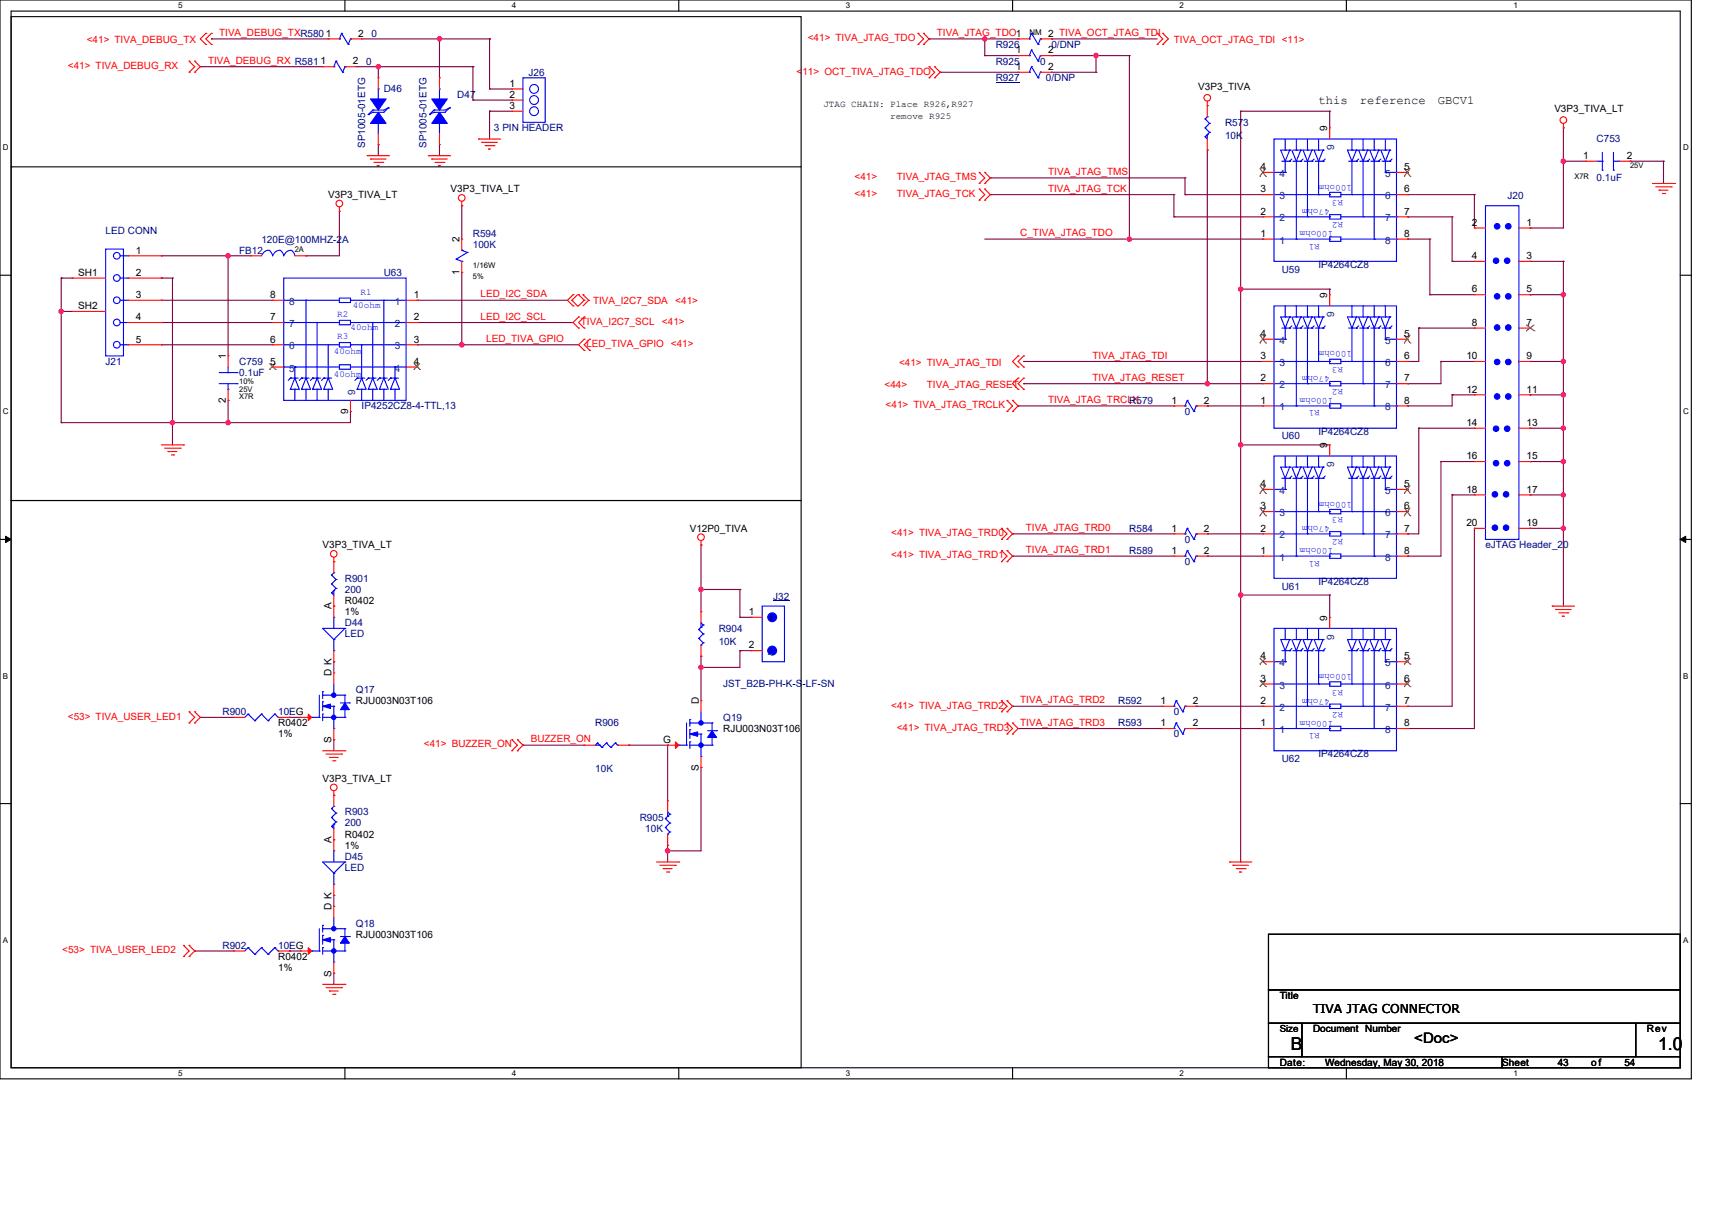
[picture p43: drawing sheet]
<svg xmlns="http://www.w3.org/2000/svg" width="297mm" height="210mm" viewBox="0 0 297 210" stroke-linecap="round" stroke-linejoin="round" font-family="sans-serif">
<defs><g id="words">
<g font-size="3.1">
<text x="223.9" y="182.3">B</text>
<text x="287.6" y="182.3">1.0</text>
</g>
<text font-size="2.5" x="245.3" y="181">&lt;Doc&gt;</text>
<g font-size="2.1">
<text x="228.8" y="18.1">this</text>
<text x="235.9" y="18.1">reference</text>
<text x="249.4" y="18.1">GBCV1</text>
<text x="227.8" y="175.9">TIVA JTAG CONNECTOR</text>
</g>
<g font-size="1.8">
<text x="230.3" y="22.8" transform="rotate(-90 230.3 22.8)">9</text>
<text x="79.7" y="47.7" transform="rotate(-90 79.7 47.7)">1</text>
<text x="79.7" y="42.1" transform="rotate(-90 79.7 42.1)">2</text>
<text x="230.3" y="51.7" transform="rotate(-90 230.3 51.7)">9</text>
<text x="39.2" y="62.3" transform="rotate(-90 39.2 62.3)">1</text>
<text x="39.2" y="69.9" transform="rotate(-90 39.2 69.9)">2</text>
<text x="60.4" y="71.8" transform="rotate(-90 60.4 71.8)">9</text>
<text x="230.3" y="77.8" transform="rotate(-90 230.3 77.8)">9</text>
<text x="57.5" y="105.8" transform="rotate(-90 57.5 105.8)">A</text>
<text x="230.3" y="107.7" transform="rotate(-90 230.3 107.7)">9</text>
<text x="57.5" y="117.4" transform="rotate(-90 57.5 117.4)">D K</text>
<text x="121.2" y="122.2" transform="rotate(-90 121.2 122.2)">D</text>
<text x="57.5" y="129" transform="rotate(-90 57.5 129)">S</text>
<text x="121.2" y="133.8" transform="rotate(-90 121.2 133.8)">S</text>
<text x="57.5" y="146.3" transform="rotate(-90 57.5 146.3)">A</text>
<text x="57.5" y="157.9" transform="rotate(-90 57.5 157.9)">D K</text>
<text x="57.5" y="169.5" transform="rotate(-90 57.5 169.5)">S</text>
</g>
<g font-size="1.8" fill="#004080">
<text x="231.5" y="26.1" transform="rotate(-90 231.5 26.1)">9</text>
<text x="231.5" y="55" transform="rotate(-90 231.5 55)">9</text>
<text x="61.6" y="68.5" transform="rotate(-90 61.6 68.5)">9</text>
<text x="231.5" y="81.1" transform="rotate(-90 231.5 81.1)">9</text>
<text x="231.5" y="111" transform="rotate(-90 231.5 111)">9</text>
</g>
<g font-size="1.7" fill="#f00">
<text x="11.8" y="12">&lt;41&gt; TIVA_DEBUG_RX</text>
<text x="15" y="7.5">&lt;41&gt; TIVA_DEBUG_TX</text>
<text x="36.1" y="11.1">TIVA_DEBUG_RX R581</text>
<text x="38" y="6.3">TIVA_DEBUG_TXR580</text>
<text x="140.1" y="7.2">&lt;41&gt; TIVA_JTAG_TDO</text>
<text x="162.5" y="6.3">TIVA_JTAG_TDO1</text>
<text x="203.6" y="7.5">TIVA_OCT_JTAG_TDI &lt;11&gt;</text>
<text x="138.2" y="12.9">&lt;11&gt; OCT_TIVA_JTAG_TDO</text>
<text x="148.2" y="31.3">&lt;41&gt;</text>
<text x="148.2" y="34.2">&lt;41&gt;</text>
<text x="155.6" y="31.3">TIVA_JTAG_TMS</text>
<text x="155.6" y="34.2">TIVA_JTAG_TCK</text>
<text x="181.8" y="33.3">TIVA_JTAG_TCK</text>
<text x="181.8" y="30.4">TIVA_JTAG_TMS</text>
<text x="177" y="41">C_TIVA_JTAG_TDO</text>
<text x="83.4" y="51.6">LED_I2C_SDA</text>
<text x="102.9" y="52.7">TIVA_I2C7_SDA</text>
<text x="117.2" y="52.7">&lt;41&gt;</text>
<text x="83.4" y="55.5">LED_I2C_SCL</text>
<text x="84.3" y="59.4">LED_TIVA_GPIO</text>
<text x="100.8" y="56.4">TIVA_I2C7_SCL</text>
<text x="114.8" y="56.4">&lt;41&gt;</text>
<text x="101.7" y="60.2">LED_TIVA_GPIO &lt;41&gt;</text>
<text x="156" y="63.5">&lt;41&gt; TIVA_JTAG_TDI</text>
<text x="189.5" y="62.3">TIVA_JTAG_TDI</text>
<text x="153.4" y="67.4">&lt;44&gt;</text>
<text x="153.6" y="70.9">&lt;41&gt; TIVA_JTAG_TRCLK</text>
<text x="160.8" y="67.4">TIVA_JTAG_RESET</text>
<text x="181.8" y="70">TIVA_JTAG_TRCLK</text>
<text x="189.5" y="66.1">TIVA_JTAG_RESET</text>
<text x="154.6" y="93">&lt;41&gt; TIVA_JTAG_TRD0</text>
<text x="178" y="92.2">TIVA_JTAG_TRD0</text>
<text x="154.6" y="96.9">&lt;41&gt; TIVA_JTAG_TRD1</text>
<text x="178" y="96">TIVA_JTAG_TRD1</text>
<text x="11.8" y="124.9">&lt;53&gt; TIVA_USER_LED1</text>
<text x="154.6" y="123">&lt;41&gt; TIVA_JTAG_TRD2</text>
<text x="177" y="122.1">TIVA_JTAG_TRD2</text>
<text x="177" y="126">TIVA_JTAG_TRD3</text>
<text x="73.5" y="129.7">&lt;41&gt; BUZZER_ON</text>
<text x="92.1" y="128.8">BUZZER_ON</text>
<text x="155.6" y="126.8">&lt;41&gt; TIVA_JTAG_TRD3</text>
<text x="10.8" y="165.4">&lt;53&gt; TIVA_USER_LED2</text>
</g>
<g font-size="1.7">
<text x="55.6" y="11.2">1</text>
<text x="56.5" y="6.4">1</text>
<text x="61.2" y="11.2">2</text>
<text x="62.2" y="6.4">2</text>
<text x="176.2" y="9.3">1</text>
<text x="181.8" y="6.4">2 TIVA_OCT_JTAG_TDI</text>
<text x="181.8" y="9.3">2</text>
<text x="88.4" y="15">1</text>
<text x="88.4" y="17">2</text>
<text x="176.2" y="12.1">1</text>
<text x="181.8" y="12.1">2</text>
<text x="207.9" y="15.6">V3P3_TIVA</text>
<text x="88.4" y="18.9">3</text>
<text x="269.6" y="19.5">V3P3_TIVA_LT</text>
<text x="218.7" y="29.5">4</text>
<text x="243.6" y="29.5">5</text>
<text x="274.7" y="27.6">1</text>
<text x="282.2" y="27.6">2</text>
<text x="56.9" y="34.4">V3P3_TIVA_LT</text>
<text x="78.2" y="33.4">V3P3_TIVA_LT</text>
<text x="218.7" y="33.4">3</text>
<text x="243.6" y="33.4">6</text>
<text x="218.7" y="41.1">1</text>
<text x="218.7" y="37.2">2</text>
<text x="243.6" y="37.2">7</text>
<text x="243.6" y="41.1">8</text>
<text x="255.4" y="39.2">2</text>
<text x="264.8" y="39.2">1</text>
<text x="13.6" y="47.9">SH1</text>
<text x="23.5" y="44">1</text>
<text x="23.5" y="47.9">2</text>
<text x="255.4" y="45">4</text>
<text x="264.8" y="45">3</text>
<text x="13.6" y="53.7">SH2</text>
<text x="23.5" y="51.7">3</text>
<text x="46.9" y="51.7">8</text>
<text x="71.8" y="51.7">1</text>
<text x="255.4" y="50.8">6</text>
<text x="264.8" y="50.8">5</text>
<text x="23.5" y="55.6">4</text>
<text x="23.5" y="59.4">5</text>
<text x="46.9" y="59.4">6</text>
<text x="46.9" y="55.6">7</text>
<text x="71.8" y="55.6">2</text>
<text x="71.8" y="59.4">3</text>
<text x="218.7" y="58.5">4</text>
<text x="243.6" y="58.5">5</text>
<text x="255.4" y="56.5">8</text>
<text x="264.8" y="56.5">7</text>
<text x="46.9" y="63.3">5</text>
<text x="71.8" y="63.3">4</text>
<text x="218.7" y="62.3">3</text>
<text x="243.6" y="62.3">6</text>
<text x="254.4" y="62.3">10</text>
<text x="264.8" y="62.3">9</text>
<text x="203.2" y="70.1">1</text>
<text x="208.9" y="70.1">2</text>
<text x="218.7" y="70.1">1</text>
<text x="218.7" y="66.2">2</text>
<text x="243.6" y="66.2">7</text>
<text x="243.6" y="70.1">8</text>
<text x="254.4" y="68.1">12</text>
<text x="264.8" y="68.1">11</text>
<text x="254.4" y="73.9">14</text>
<text x="264.8" y="73.9">13</text>
<text x="254.4" y="79.7">16</text>
<text x="264.8" y="79.7">15</text>
<text x="218.7" y="88.4">3</text>
<text x="218.7" y="84.5">4</text>
<text x="243.6" y="84.5">5</text>
<text x="243.6" y="88.4">6</text>
<text x="254.4" y="85.5">18</text>
<text x="264.8" y="85.5">17</text>
<text x="56" y="95.2">V3P3_TIVA_LT</text>
<text x="119.7" y="92.3">V12P0_TIVA</text>
<text x="203.2" y="92.3">1</text>
<text x="208.9" y="92.3">2</text>
<text x="218.7" y="92.3">2</text>
<text x="243.6" y="92.3">7</text>
<text x="254.4" y="91.3">20</text>
<text x="264.8" y="91.3">19</text>
<text x="203.2" y="96.1">1</text>
<text x="208.9" y="96.1">2</text>
<text x="218.7" y="96.1">1</text>
<text x="243.6" y="96.1">8</text>
<text x="59.8" y="104.8">R0402</text>
<text x="59.8" y="106.8">1%</text>
<text x="129.9" y="106.7">1</text>
<text x="129.9" y="112.5">2</text>
<text x="218.7" y="118.3">3</text>
<text x="218.7" y="114.5">4</text>
<text x="243.6" y="114.5">5</text>
<text x="243.6" y="118.3">6</text>
<text x="61.8" y="122.2">RJU003N03T106</text>
<text x="201.3" y="122.2">1</text>
<text x="206.9" y="122.2">2</text>
<text x="218.7" y="122.2">2</text>
<text x="243.6" y="122.2">7</text>
<text x="48.3" y="126.1">R0402</text>
<text x="48.3" y="128">1%</text>
<text x="115" y="128.9">G</text>
<text x="125.5" y="127">RJU003N03T106</text>
<text x="201.3" y="126">1</text>
<text x="206.9" y="126">2</text>
<text x="218.7" y="126">1</text>
<text x="243.6" y="126">8</text>
<text x="56" y="135.7">V3P3_TIVA_LT</text>
<text x="59.8" y="145.4">R0402</text>
<text x="59.8" y="147.3">1%</text>
<text x="48.3" y="166.6">R0402</text>
<text x="61.8" y="162.7">RJU003N03T106</text>
<text x="48.3" y="168.5">1%</text>
<text x="222" y="173.4">Title</text>
<text x="222" y="179.1">Size</text>
<text x="227.8" y="179.1">Document Number</text>
<text x="285.7" y="179.1">Rev</text>
<text x="222" y="184.9">Date:</text>
<text x="229.9" y="184.9">Wednesday, May 30, 2018</text>
<text x="260.6" y="184.9">Sheet</text>
<text x="270.2" y="184.9">43</text>
<text x="276" y="184.9">of</text>
<text x="281.8" y="184.9">54</text>
</g>
<g font-size="1.7" fill="#000080">
<text x="63.5" y="11.2">0</text>
<text x="64.5" y="6.4">0</text>
<text x="172.7" y="8.3">R926</text>
<text x="172.7" y="11.2">R925</text>
<text x="180.5" y="11.2">0</text>
<text x="182.4" y="8.3">0/DNP</text>
<text x="66.6" y="16">D46</text>
<text x="79.3" y="17">D47</text>
<text x="91.7" y="13.1">J26</text>
<text x="172.7" y="14.1">R927</text>
<text x="181.4" y="14.1">0/DNP</text>
<text x="85.7" y="22.8">3 PIN HEADER</text>
<text x="212.5" y="21.8">R573</text>
<text x="63.4" y="25.7" transform="rotate(-90 63.4 25.7)">SP1005-01ETG</text>
<text x="74" y="25.7" transform="rotate(-90 74 25.7)">SP1005-01ETG</text>
<text x="212.5" y="24.1">10K</text>
<text x="277" y="24.7">C753</text>
<text x="261.5" y="34.6">J20</text>
<text x="277" y="31.5">0.1uF</text>
<text x="18.3" y="40.5">LED CONN</text>
<text x="82" y="41.1">R594</text>
<text x="41.5" y="44">FB12</text>
<text x="45.4" y="42.1">120E@100MHZ-2A</text>
<text x="66.6" y="47.9">U63</text>
<text x="82" y="43.1">100K</text>
<text x="222.4" y="47.3">U59</text>
<text x="228.7" y="46.5">IP4264CZ8</text>
<text x="18.3" y="63.3">J21</text>
<text x="41.5" y="65.3">0.1uF</text>
<text x="41.5" y="63.3">C759</text>
<text x="62.7" y="71">IP4252CZ8-4-TTL,13</text>
<text x="195.9" y="70.1">R579</text>
<text x="205.6" y="72">0</text>
<text x="222.4" y="76.3">U60</text>
<text x="228.7" y="75.5">IP4264CZ8</text>
<text x="195.9" y="92.3">R584</text>
<text x="205.6" y="94.2">0</text>
<text x="257.7" y="95.2">eJTAG Header_20</text>
<text x="59.8" y="101">R901</text>
<text x="195.9" y="96.1">R589</text>
<text x="205.6" y="98.1">0</text>
<text x="228.7" y="101.5">IP4264CZ8</text>
<text x="59.8" y="102.9">200</text>
<text x="134.1" y="104.1">J32</text>
<text x="222.4" y="102.3">U61</text>
<text x="59.8" y="108.7">D44</text>
<text x="59.8" y="110.6">LED</text>
<text x="124.7" y="109.7">R904</text>
<text x="124.7" y="112">10K</text>
<text x="125.5" y="119.3">JST_B2B-PH-K-S-LF-SN</text>
<text x="38.6" y="124.1">R900</text>
<text x="48.3" y="124.1">10EG</text>
<text x="61.8" y="120.3">Q17</text>
<text x="125.5" y="125.1">Q19</text>
<text x="194" y="122.2">R592</text>
<text x="203.6" y="124.1">0</text>
<text x="103.3" y="126.1">R906</text>
<text x="194" y="126.1">R593</text>
<text x="203.6" y="128">0</text>
<text x="228.7" y="131.5">IP4264CZ8</text>
<text x="103.3" y="134">10K</text>
<text x="222.4" y="132.2">U62</text>
<text x="59.8" y="141.5">R903</text>
<text x="59.8" y="143.4">200</text>
<text x="111" y="142.5">R905</text>
<text x="59.8" y="149.2">D45</text>
<text x="112" y="144.4">10K</text>
<text x="59.8" y="151.2">LED</text>
<text x="61.8" y="160.8">Q18</text>
<text x="38.6" y="164.7">R902</text>
<text x="48.3" y="164.7">10EG</text>
</g>
<g font-size="1.7" fill="#004080">
<text x="222" y="34.6">3</text>
<text x="222" y="30.7">4</text>
<text x="240.3" y="30.7">5</text>
<text x="240.3" y="34.6">6</text>
<text x="222" y="38.4">2</text>
<text x="240.3" y="38.4">7</text>
<text x="222" y="42.3">1</text>
<text x="240.3" y="42.3">8</text>
<text x="50.2" y="52.9">8</text>
<text x="68.5" y="52.9">1</text>
<text x="50.2" y="56.8">7</text>
<text x="68.5" y="56.8">2</text>
<text x="222" y="59.7">4</text>
<text x="240.3" y="59.7">5</text>
<text x="50.2" y="64.5">5</text>
<text x="50.2" y="60.6">6</text>
<text x="68.5" y="60.6">3</text>
<text x="68.5" y="64.5">4</text>
<text x="222" y="63.5">3</text>
<text x="240.3" y="63.5">6</text>
<text x="222" y="71.2">1</text>
<text x="222" y="67.4">2</text>
<text x="240.3" y="67.4">7</text>
<text x="240.3" y="71.2">8</text>
<text x="222" y="89.6">3</text>
<text x="222" y="85.7">4</text>
<text x="240.3" y="85.7">5</text>
<text x="240.3" y="89.6">6</text>
<text x="222" y="93.4">2</text>
<text x="240.3" y="93.4">7</text>
<text x="222" y="97.3">1</text>
<text x="240.3" y="97.3">8</text>
<text x="133.2" y="107.9">1</text>
<text x="133.2" y="113.7">2</text>
<text x="222" y="119.5">3</text>
<text x="222" y="115.6">4</text>
<text x="240.3" y="115.6">5</text>
<text x="240.3" y="119.5">6</text>
<text x="222" y="123.4">2</text>
<text x="240.3" y="123.4">7</text>
<text x="222" y="127.2">1</text>
<text x="240.3" y="127.2">8</text>
</g>
<g font-size="1.6">
<text x="142.8" y="18.6">JTAG CHAIN: Place R926,R927</text>
<text x="154.4" y="20.6">remove R925</text>
</g>
<g font-size="1.6" fill="#00f">
<text x="233" y="34.7" transform="rotate(-180 233 34.7)">R3</text>
<text x="234.5" y="32" transform="rotate(-180 234.5 32)">100ohm</text>
<text x="230.7" y="36.3" transform="rotate(-180 230.7 36.3)">47ohm</text>
<text x="231.3" y="40.2" transform="rotate(-180 231.3 40.2)">100ohm</text>
<text x="233" y="38.6" transform="rotate(-180 233 38.6)">R2</text>
<text x="228.9" y="42.3" transform="rotate(-180 228.9 42.3)">R1</text>
<text x="61.2" y="53.4">40ohm</text>
<text x="62.5" y="51.3">R1</text>
<text x="58.5" y="54.9">R2</text>
<text x="58.5" y="58.8">R3</text>
<text x="60.8" y="57.3">40ohm</text>
<text x="57.9" y="61.5">40ohm</text>
<text x="57.9" y="65.4">40ohm</text>
<text x="230.7" y="65.2" transform="rotate(-180 230.7 65.2)">47ohm</text>
<text x="233" y="63.7" transform="rotate(-180 233 63.7)">R3</text>
<text x="234.5" y="61" transform="rotate(-180 234.5 61)">100ohm</text>
<text x="228.9" y="71.2" transform="rotate(-180 228.9 71.2)">R1</text>
<text x="231.3" y="69.1" transform="rotate(-180 231.3 69.1)">100ohm</text>
<text x="233" y="67.6" transform="rotate(-180 233 67.6)">R2</text>
<text x="233" y="89.8" transform="rotate(-180 233 89.8)">R3</text>
<text x="234.5" y="87.1" transform="rotate(-180 234.5 87.1)">100ohm</text>
<text x="230.7" y="91.3" transform="rotate(-180 230.7 91.3)">47ohm</text>
<text x="231.3" y="95.2" transform="rotate(-180 231.3 95.2)">100ohm</text>
<text x="233" y="93.6" transform="rotate(-180 233 93.6)">R2</text>
<text x="228.9" y="97.3" transform="rotate(-180 228.9 97.3)">R1</text>
<text x="233" y="119.7" transform="rotate(-180 233 119.7)">R3</text>
<text x="234.5" y="117" transform="rotate(-180 234.5 117)">100ohm</text>
<text x="230.7" y="121.2" transform="rotate(-180 230.7 121.2)">47ohm</text>
<text x="231.3" y="125.1" transform="rotate(-180 231.3 125.1)">100ohm</text>
<text x="233" y="123.6" transform="rotate(-180 233 123.6)">R2</text>
<text x="228.9" y="127.2" transform="rotate(-180 228.9 127.2)">R1</text>
</g>
<g font-size="1.4">
<text x="30.9" y="1.4">5</text>
<text x="88.8" y="1.4">4</text>
<text x="146.7" y="1.4">3</text>
<text x="204.6" y="1.4">2</text>
<text x="262.6" y="1.4">1</text>
<text x="178.6" y="6">NM</text>
<text x=".5" y="26.1">D</text>
<text x="292" y="26.1">D</text>
<text x="51.1" y="43.7">2A</text>
<text x=".5" y="71.9">C</text>
<text x="292" y="71.9">C</text>
<text x=".5" y="117.8">B</text>
<text x="292" y="117.8">B</text>
<text x=".5" y="163.6">A</text>
<text x="292" y="163.6">A</text>
<text x="30.9" y="186.7">5</text>
<text x="88.8" y="186.7">4</text>
<text x="146.7" y="186.7">3</text>
<text x="204.6" y="186.7">2</text>
<text x="262.6" y="186.7">1</text>
</g>
<g font-size="1.3">
<text x="282.8" y="29.2">25V</text>
<text x="273.1" y="31.1">X7R</text>
<text x="82" y="46.6">1/16W</text>
<text x="82" y="48.5">5%</text>
<text x="41.5" y="69.3">X7R</text>
<text x="41.5" y="68">25V</text>
<text x="41.5" y="66.6">10%</text>
</g>
</g></defs>
<path d="M0 0h293.4v187.2h-293.4zM1.9 1.9h289.6v183.4h-289.6z" fill="none" stroke="#000" stroke-width=".19"/>
<g fill="#fff">
<path d="M30.9 .2h.7v1.5h-.7z"/>
<path d="M30.9 185.5h.7v1.5h-.7z"/>
</g>
<path d="M59.8 0v1.9M59.8 185.3v1.9" fill="none" stroke="#000" stroke-width=".19"/>
<g fill="#fff">
<path d="M88.8 .2h.8v1.5h-.8z"/>
<path d="M88.8 185.5h.8v1.5h-.8z"/>
</g>
<path d="M117.8 0v1.9M117.8 185.3v1.9" fill="none" stroke="#000" stroke-width=".19"/>
<g fill="#fff">
<path d="M146.7 .2h.8v1.5h-.8z"/>
<path d="M146.7 185.5h.8v1.5h-.8z"/>
</g>
<path d="M175.7 0v1.9M175.7 185.3v1.9" fill="none" stroke="#000" stroke-width=".19"/>
<g fill="#fff">
<path d="M204.6 .2h.8v1.5h-.8z"/>
<path d="M204.6 185.5h.8v1.5h-.8z"/>
</g>
<path d="M233.6 0v1.9M233.6 185.3v1.9" fill="none" stroke="#000" stroke-width=".19"/>
<g fill="#fff">
<path d="M262.5 .2h.8v1.5h-.8z"/>
<path d="M262.5 185.5h.8v1.5h-.8z"/>
<path d="M.5 24.8h1v1.6h-1z"/>
<path d="M292 24.8h1v1.6h-1z"/>
<path d="M.5 70.7h1v1.5h-1z"/>
<path d="M292 70.7h1v1.5h-1z"/>
</g>
<path d="M0 47.8h1.9M291.5 47.8h1.9" fill="none" stroke="#000" stroke-width=".19"/>
<g fill="#fff">
<path d="M.5 116.5h.9v1.6h-.9z"/>
<path d="M292 116.5h.9v1.6h-.9z"/>
</g>
<path d="M0 93.6h1.9M291.5 93.6h1.9" fill="none" stroke="#000" stroke-width=".19"/>
<path d="M1 93.1l.9 .5-.9 .6zM291.5 93.6l.9-.5v1.1z" fill="#000" stroke="#000" stroke-width=".17"/>
<g fill="#fff">
<path d="M.5 162.4h.9v1.5h-.9z"/>
<path d="M292 162.4h.9v1.5h-.9z"/>
</g>
<g fill="none" stroke="#000" stroke-width=".19">
<path d="M1.9 2.9h137.1v84h-137.1zM1.9 29h.1M1.9 29h137.1M1.9 86.9h137.1v98.4h-137.1zM0 139.5h1.9M291.5 139.5h1.9M220.1 162.1h71.4v9.7h-71.4zM220.1 171.8h71.4v5.8h-71.4zM220.1 177.6h5.7v5.8h-5.7zM225.8 177.6h58v5.8h-58zM283.8 177.6h7.7v5.8h-7.7zM220.1 183.4h40.5v1.9h-40.5z"/>
<path d="M260.6 183.4h30.9v1.9h-30.9z"/>
</g>
<g fill="none" stroke="#800040" stroke-width=".19">
<path d="M34.7 11.6h.1M34.7 11.6h21.3M36.7 6.8h.1M36.7 6.8h20.2M61.8 11.6h20.2M62.7 6.8h22.2M65.6 11.6h.1M65.6 11.6v1.9M76.2 6.8h.1M76.2 6.8v6.7M82 11.6h.1M82 17.4h.1"/>
<path d="M82 11.6v5.8M82 17.4h6.8M84.9 6.8h.1M84.9 15.4h.1M84.9 19.3h.1M84.9 6.8v8.6M84.9 19.3v4.8M84.9 15.4h3.9M84.9 19.3h3.9M161.2 6.8h.1M161.2 6.8h15.4M163.1 12.5h.1"/>
<path d="M163.1 12.5h13.5M170.8 9.7h.1M170.8 6.8h.1M170.8 9.7h5.8M170.8 6.8v2.9M176.6 6.8h.1M182.4 6.8h.1M182.4 9.7h.1M182.4 6.8h18.4M182.4 9.7h13.5M182.4 12.5h7.7M190.1 12.5h.1"/>
<path d="M190.1 9.7h.1M190.1 9.7v2.8M195.9 9.7h.1M195.9 9.7v31.8M215.2 19.3h.1M215.2 19.3v130.3M215.2 19.3h15.5M230.7 19.3h.1M230.7 19.3v2.9M58.9 36.7h.1M58.9 36.7v7.7h-5.8M65.6 25.1h.1"/>
<path d="M65.6 25.1v1.9M76.2 27h.1M76.2 25.1v1.9M80.1 35.7h.1M80.1 35.7v5.8M171.8 30.9h.1M171.8 33.8h.1M171.8 30.9h33.8M171.8 33.8h31.9M203.7 33.8h.1M203.7 37.6h.1M203.7 37.6h15.4"/>
<path d="M203.7 33.8v3.8M205.6 30.9h.1M205.6 33.8h.1M205.6 33.8h13.5M205.6 30.9v2.9M209.4 26.1h.1M209.4 26.1v40.5M244.2 33.8h.1M244.2 37.6h.1M244.2 33.8h11.6M244.2 37.6h7.7M251.9 37.6h.1"/>
<path d="M251.9 37.6v7.8M255.8 33.8h.1M255.8 33.8v5.8M265.4 39.6h.1M271.2 22.2h.1M271.2 28h.1M271.2 22.2v17.4h-5.8M271.2 28h3.9M282.8 28h.1M282.8 28h5.8M288.6 28h.1M288.6 28v3.8"/>
<path d="M10.6 48.3h.1M10.6 54h.1M10.6 48.3v25.1M10.6 48.3h1.9M10.6 54h1.9M28 44.4h.1M28 52.1h.1M28 56h.1M28 59.8h.1M28 48.3h.1M28 44.4h15.4M28 52.1h19.3"/>
<path d="M28 56h19.3M28 59.8h19.3M28 48.3h1.9M29.9 48.3h.1M29.9 48.3v28.9M39.6 44.4h.1M39.6 44.4v17.4M53.1 44.4h.1M72.4 59.8h.1M72.4 52.1h.1M72.4 56h.1M72.4 52.1h26"/>
<path d="M72.4 56h27M72.4 59.8h28M80.1 47.3h.1M80.1 59.8h.1M80.1 47.3v12.5M170.8 41.5h48.3M195.9 41.5h.1M215.2 50.2h.1M215.2 50.2h15.5M230.7 50.2h.1M230.7 50.2v.9M244.2 41.5h.1"/>
<path d="M244.2 41.5h3.9M246.1 56.9h.1M246.1 56.9v5.8h-1.9M246.1 56.9h9.7M248.1 41.5h.1M248.1 51.1h.1M248.1 51.1h7.7M248.1 41.5v9.6M251.9 45.4h.1M251.9 45.4h3.9M265.4 45.4h.1M265.4 51.1h.1"/>
<path d="M265.4 45.4h5.8M265.4 51.1h5.8M271.2 45.4h.1M271.2 51.1h.1M271.2 45.4v59.8M10.6 73.4h.1M29.9 73.4h.1M39.6 69.5h.1M39.6 73.4h.1M39.6 69.5v3.9M60.8 71.4h.1M60.8 71.4v2h-50.2"/>
<path d="M176.6 70.5h.1M176.6 70.5h27.1M177.6 62.7h.1M177.6 66.6h.1M177.6 62.7h41.5M177.6 66.6h41.5M209.4 66.6h.1M209.4 70.5h.1M209.4 70.5h9.7M215.2 77.2h.1M215.2 77.2h15.5M244.2 62.7h.1"/>
<path d="M244.2 66.6h.1M244.2 70.5h.1M246.1 74.3h.1M246.1 74.3h9.7M246.1 74.3v18.4h-1.9M250 62.7h.1M250 62.7h5.8M250 62.7v3.9h-5.8M251.9 68.5h.1M251.9 68.5h3.9M251.9 68.5v2h-7.7M265.4 62.7h.1"/>
<path d="M265.4 68.5h.1M265.4 74.3h.1M265.4 62.7h5.8M265.4 68.5h5.8M265.4 74.3h5.8M271.2 62.7h.1M271.2 68.5h.1M271.2 74.3h.1M121.6 94.6h.1M121.6 94.6v11.6M175.7 92.7h.1M175.7 96.5h.1"/>
<path d="M175.7 92.7h28M175.7 96.5h28M209.4 92.7h.1M209.4 96.5h.1M209.4 92.7h9.7M209.4 96.5h9.7M244.2 92.7h.1M244.2 96.5h.1M250 80.1h.1M250 80.1h5.8M250 80.1v16.4h-5.8M251.9 85.9h.1"/>
<path d="M251.9 85.9h3.9M251.9 85.9v36.7h-7.7M255.8 91.7h.1M255.8 91.7v34.7h-11.6M265.4 80.1h.1M265.4 85.9h.1M265.4 91.7h.1M265.4 80.1h5.8M265.4 85.9h5.8M265.4 91.7h5.8M271.2 80.1h.1M271.2 85.9h.1"/>
<path d="M271.2 91.7h.1M57.9 114.9h.1M57.9 114.9v1.9M121.6 113.9h.1M121.6 115.8h.1M121.6 102.3h.1M121.6 113.9v7.7M121.6 102.3h6.8M128.4 112.9h.1M128.4 107.1h.1M128.4 102.3h.1M128.4 112.9h1.9"/>
<path d="M128.4 102.3v4.8M128.4 112.9v2.9h-6.8M128.4 107.1h1.9M215.2 103.3h.1M215.2 103.3h15.5M230.7 103.3h.1M230.7 103.3v3.8M34.7 124.5h.1M34.7 124.5h5.8M50.2 124.5h.1M50.2 124.5h1.9M57.9 128.4h.1"/>
<path d="M57.9 128.4v1.9M90.7 129.3h.1M90.7 129.3h10.6M109.1 129.3h.1M109.1 129.3h6.7M115.8 129.3h.1M115.8 129.3v9.7M121.6 133.2h.1M121.6 133.2v14.5h-5.8M175.7 122.6h.1M175.7 122.6h26M176.6 126.4h.1"/>
<path d="M176.6 126.4h25.1M207.5 122.6h.1M207.5 126.4h.1M207.5 122.6h11.6M207.5 126.4h11.6M244.2 126.4h.1M244.2 122.6h.1M57.9 155.4h.1M57.9 155.4v1.9M115.8 146.7h.1M115.8 147.7h.1M115.8 146.7v2.9"/>
<path d="M215.2 149.6h.1M33.8 165h.1M33.8 165h6.7M50.2 165h.1M50.2 165h1.9M57.9 168.9h.1M57.9 168.9v1.9"/>
</g>
<g fill="#f0f" stroke="#f0f" stroke-width=".19">
<circle cx="271.2" cy="28" r=".38"/>
<circle cx="271.2" cy="51.1" r=".38"/>
<circle cx="271.2" cy="62.7" r=".38"/>
<circle cx="271.2" cy="74.3" r=".38"/>
<circle cx="271.2" cy="68.5" r=".38"/>
<circle cx="271.2" cy="85.9" r=".38"/>
<circle cx="271.2" cy="80.1" r=".38"/>
<circle cx="271.2" cy="91.7" r=".38"/>
<circle cx="215.2" cy="50.2" r=".38"/>
<circle cx="209.4" cy="66.6" r=".38"/>
<circle cx="76.2" cy="6.7" r=".38"/>
<circle cx="39.6" cy="44.4" r=".38"/>
<circle cx="39.6" cy="73.3" r=".38"/>
<circle cx="10.6" cy="54" r=".38"/>
<circle cx="80.1" cy="59.8" r=".38"/>
<circle cx="29.9" cy="73.3" r=".38"/>
<circle cx="121.6" cy="115.8" r=".38"/>
<circle cx="115.8" cy="147.7" r=".38"/>
<circle cx="121.6" cy="102.3" r=".38"/>
<circle cx="215.2" cy="77.2" r=".38"/>
<circle cx="215.2" cy="103.3" r=".38"/>
<circle cx="195.9" cy="41.5" r=".38"/>
<circle cx="170.8" cy="6.7" r=".38"/>
<circle cx="190.1" cy="9.6" r=".38"/>
<circle cx="65.6" cy="11.6" r=".38"/>
</g>
<g fill="none" stroke="#f00" stroke-width=".19">
<path d="M32.8 10.6h.1M32.8 12.5h.1M32.8 10.6l1 1-1 .9M33.8 12.5h.1M33.8 10.6h.1M33.8 10.6l.9 1-.9 .9M35.7 5.8h.1M35.7 7.7h.1M35.7 5.8l-1 1 1 .9M36.7 5.8h.1M36.7 7.7h.1M36.7 5.8l-1 1 1 .9"/>
<path d="M56 11.6h.1M56 11.6h1.9M56.9 6.8h.1M56.9 6.8h2M59.8 11.6h2M60.8 6.8h1.9M61.8 11.6h.1M62.7 6.8h.1M65.6 13.5h.1M65.6 13.5v1.9M76.2 13.5h.1M76.2 13.5v1.9"/>
<path d="M88.8 15.4h.1M88.8 17.4h.1M88.8 19.3h.1M88.8 15.4h1.9M88.8 17.4h1.9M88.8 19.3h1.9M159.3 5.8h.1M159.3 7.7h.1M159.3 5.8l.9 1-.9 .9M160.2 7.7h.1M160.2 5.8h.1M160.2 5.8l1 1-1 .9"/>
<path d="M161.2 11.6h.1M161.2 13.5h.1M161.2 11.6l.9 .9-.9 1M162.1 13.5h.1M162.1 11.6h.1M162.1 11.6l1 .9-1 1M176.6 12.5h.1M176.6 6.8h.1M176.6 9.7h.1M176.6 12.5h2M176.6 6.8h2M176.6 9.7h2"/>
<path d="M180.5 12.5h1.9M180.5 6.8h1.9M180.5 9.7h1.9M182.4 12.5h.1M182.4 6.8h.1M182.4 9.7h.1M200.8 5.8h.1M200.8 7.7h.1M200.8 5.8l.9 1-.9 .9M201.7 5.8h.1M201.7 7.7h.1M201.7 5.8l1 1-1 .9"/>
<path d="M209.4 18.3h.1M209.4 17.6v2.7M58.9 36.7h.1M58.9 35.9v.8M63.7 27h.1M63.7 27h3.9M64.3 27.6h.1M64.3 27.6h2.7M64.9 28.2h1.5M65.4 28.8h.1M65.4 28.8h.4M65.6 25.1h.1"/>
<path d="M65.6 23.2v1.9M66.4 28.2h.1M74.3 27h.1M74.3 27h3.9M74.9 27.6h.1M74.9 27.6h2.7M75.5 28.2h1.5M76.1 28.8h.1M76.1 28.8h.3M76.2 25.1h.1M76.2 23.2v1.9M77 28.2h.1"/>
<path d="M80.1 35.7h.1M80.1 34.9v.8M83 24.1h.1M83 24.1h3.9M83.6 24.7h.1M83.6 24.7h2.7M84.2 25.3h1.5M84.7 25.9h.1M84.7 25.9h.4M85.7 25.3h.1M169.9 29.9h.1M169.9 31.8h.1"/>
<path d="M169.9 32.8h.1M169.9 34.7h.1M169.9 29.9l.9 1-.9 .9M169.9 32.8l.9 1-.9 .9M170.8 31.8h.1M170.8 29.9h.1M170.8 34.7h.1M170.8 32.8h.1M170.8 29.9l1 1-1 .9M170.8 32.8l1 1-1 .9M209.4 26.1h.1M209.4 24.1v2"/>
<path d="M219.1 37.6h.1M219.1 33.8h.1M219.1 29.9h.1M219.1 37.6h1.9M219.1 33.8h1.9M219.1 29.9h1.9M230.7 22.2h.1M230.7 22.2v1.9M242.3 37.6h1.9M242.3 33.8h1.9M242.3 29.9h1.9M244.2 29.9h.1"/>
<path d="M244.2 33.8h.1M244.2 37.6h.1M255.8 39.6h.1M255.8 39.6h1.9M263.5 39.6h1.9M265.4 39.6h.1M271.2 22.2h.1M271.2 21.4v.8M275.1 28h.1M275.1 28h1.9M280.9 28h1.9M282.8 28h.1"/>
<path d="M286.7 31.8h3.8M287.2 32.4h2.7M287.8 33h.1M287.8 33h1.6M288.4 33.6h.4M288.8 33.6h.1M289.9 32.4h.1M290.5 31.8h.1M12.5 48.3h.1M12.5 54h.1M12.5 48.3h5.8M12.5 54h5.8"/>
<path d="M22.2 44.4h5.8M22.2 48.3h5.8M22.2 52.1h5.8M22.2 56h5.8M22.2 59.8h5.8M28 44.4h.1M28 48.3h.1M28 52.1h.1M28 56h.1M28 59.8h.1M43.4 44.4h.1M43.4 44.4h2"/>
<path d="M47.3 59.8h.1M47.3 56h.1M47.3 52.1h.1M47.3 52.1h1.9M47.3 56h1.9M47.3 59.8h1.9M51.1 44.4h2M53.1 44.4h.1M70.5 52.1h1.9M70.5 56h1.9M70.5 59.8h1.9M72.4 52.1h.1"/>
<path d="M72.4 56h.1M72.4 59.8h.1M80.1 47.3h.1M80.1 41.5h.1M80.1 41.5v1.9M80.1 45.4v1.9M99.2 52.1h.1M99.2 52.1l1 1M99.4 51.1h.1M99.4 53.1h.1M99.4 51.1l-1 1 1 1M100.2 53.1h.1"/>
<path d="M100.2 51.1l-1 1M100.4 56.9h.1M100.4 55h.1M100.4 51.1h.1M100.4 55l-1 1 1 .9M100.4 51.1l.9 1M101.1 51.1h.1M101.1 51.1l1 1M101.3 58.9h.1M101.3 55h.1M101.3 56.9h.1M101.3 52.1h.1"/>
<path d="M101.3 58.9l-.9 .9 .9 1M101.3 55l-.9 1 .9 .9M101.3 52.1l-.9 1M102.1 52.1h.1M102.1 52.1l-1 1M102.3 58.9h.1M102.3 58.9l-1 .9 1 1M219.1 41.5h.1M219.1 58.9h.1M219.1 41.5h1.9M219.1 58.9h1.9M230.7 51.1h.1"/>
<path d="M230.7 51.1v2M242.3 41.5h1.9M242.3 58.9h1.9M244.2 41.5h.1M244.2 58.9h.1M255.8 45.4h.1M255.8 51.1h.1M255.8 56.9h.1M255.8 45.4h1.9M255.8 51.1h1.9M255.8 56.9h1.9M263.5 45.4h1.9"/>
<path d="M263.5 51.1h1.9M263.5 56.9h1.9M265.4 45.4h.1M265.4 51.1h.1M265.4 56.9h.1M28 77.2h3.8M28.6 77.8h2.7M29.1 78.4h.1M29.1 78.4h1.6M29.7 79h.4M30.1 79h.1M31.3 77.8h.1"/>
<path d="M31.8 77.2h.1M39.6 61.8h.1M39.6 69.5h.1M39.6 61.8v1.9M39.6 67.6v1.9M47.3 63.7h.1M47.3 63.7h1.9M60.8 71.4h.1M60.8 69.5v1.9M70.5 63.7h1.9M72.4 63.7h.1M101.3 60.8h.1"/>
<path d="M102.3 60.8h.1M174.7 69.5h.1M174.7 71.4h.1M174.7 69.5l1 1-1 .9M175.7 71.4h.1M175.7 69.5h.1M175.7 69.5l.9 1-.9 .9M176.6 61.8h.1M176.6 63.7h.1M176.6 65.6h.1M176.6 67.6h.1M176.6 61.8l-.9 .9 .9 1"/>
<path d="M176.6 65.6l-.9 1 .9 1M177.6 61.8h.1M177.6 63.7h.1M177.6 65.6h.1M177.6 67.6h.1M177.6 61.8l-1 .9 1 1M177.6 65.6l-1 1 1 1M203.7 70.5h.1M203.7 70.5h1.9M207.5 70.5h1.9M209.4 70.5h.1M219.1 70.5h.1"/>
<path d="M219.1 66.6h.1M219.1 62.7h.1M219.1 70.5h1.9M219.1 62.7h1.9M219.1 66.6h1.9M230.7 77.2h.1M230.7 77.2v1.9M242.3 70.5h1.9M242.3 62.7h1.9M242.3 66.6h1.9M244.2 62.7h.1M244.2 66.6h.1"/>
<path d="M244.2 70.5h.1M255.8 62.7h.1M255.8 68.5h.1M255.8 74.3h.1M255.8 62.7h1.9M255.8 68.5h1.9M255.8 74.3h1.9M263.5 62.7h1.9M263.5 68.5h1.9M263.5 74.3h1.9M265.4 62.7h.1M265.4 68.5h.1"/>
<path d="M265.4 74.3h.1M57.9 97.5h.1M57.9 96.7v2.7M121.6 94.6h.1M121.6 93.8v.8M173.7 91.7h.1M173.7 93.6h.1M173.7 95.5h.1M173.7 97.5h.1M173.7 91.7l1 1-1 .9M173.7 95.5l1 1-1 1M174.7 93.6h.1"/>
<path d="M174.7 91.7h.1M174.7 97.5h.1M174.7 95.5h.1M174.7 91.7l1 1-1 .9M174.7 95.5l1 1-1 1M203.7 96.5h.1M203.7 92.7h.1M203.7 96.5h1.9M203.7 92.7h1.9M207.5 96.5h1.9M207.5 92.7h1.9M209.4 96.5h.1"/>
<path d="M209.4 92.7h.1M219.1 96.5h.1M219.1 92.7h.1M219.1 88.8h.1M219.1 84.9h.1M219.1 96.5h1.9M219.1 92.7h1.9M219.1 88.8h1.9M219.1 84.9h1.9M242.3 96.5h1.9M242.3 92.7h1.9M242.3 88.8h1.9"/>
<path d="M242.3 84.9h1.9M244.2 84.9h.1M244.2 88.8h.1M244.2 92.7h.1M244.2 96.5h.1M255.8 80.1h.1M255.8 91.7h.1M255.8 85.9h.1M255.8 80.1h1.9M255.8 85.9h1.9M255.8 91.7h1.9M263.5 80.1h1.9"/>
<path d="M263.5 85.9h1.9M263.5 91.7h1.9M265.4 80.1h.1M265.4 85.9h.1M265.4 91.7h.1M57.9 105.2h.1M57.9 114.9h.1M57.9 116.8h.1M57.9 103.3v3.8M57.9 112.9v2M57.9 116.8v1.9M121.6 106.2h.1"/>
<path d="M121.6 113.9h.1M121.6 106.2v1.9M121.6 112v1.9M130.3 107.1h.1M130.3 112.9h.1M130.3 107.1h1.9M130.3 112.9h1.9M219.1 118.7h.1M219.1 114.9h.1M219.1 118.7h1.9M219.1 114.9h1.9M230.7 107.1h.1"/>
<path d="M230.7 107.1v2M242.3 118.7h1.9M242.3 114.9h1.9M244.2 114.9h.1M244.2 118.7h.1M269.3 105.2h.1M269.3 105.2h3.8M269.9 105.8h.1M269.9 105.8h2.7M270.4 106.4h1.6M271 106.9h.1M271 106.9h.4"/>
<path d="M272 106.4h.1M32.8 123.5h.1M32.8 125.5h.1M32.8 123.5l1 1-1 1M33.8 125.5h.1M33.8 123.5h.1M33.8 123.5l.9 1-.9 1M40.5 124.5h.1M40.5 124.5h2M48.3 124.5h1.9M50.2 124.5h.1M52.1 124.5h.1"/>
<path d="M52.1 124.5h1.9M56 130.3h3.8M56.6 130.9h2.7M57.1 131.5h.1M57.1 131.5h1.6M57.7 132h.4M57.9 138h.1M57.9 128.4h.1M57.9 126.4v2M57.9 137.2v2.8M58.1 132h.1M59.3 130.9h.1"/>
<path d="M59.8 130.3h.1M88.8 128.4h.1M88.8 130.3h.1M88.8 128.4l1 .9-1 1M89.8 130.3h.1M89.8 128.4h.1M89.8 128.4l.9 .9-.9 1M101.3 129.3h.1M101.3 129.3h2M107.1 129.3h2M109.1 129.3h.1M115.8 139h.1"/>
<path d="M115.8 129.3h.1M115.8 139v1.9M115.8 129.3h2M121.6 121.6h.1M121.6 133.2h.1M121.6 121.6v1.9M121.6 131.3v1.9M173.7 121.6h.1M173.7 123.5h.1M173.7 121.6l1 1-1 .9M174.7 123.5h.1M174.7 121.6h.1"/>
<path d="M174.7 125.5h.1M174.7 127.4h.1M174.7 121.6l1 1-1 .9M174.7 125.5l1 .9-1 1M175.7 127.4h.1M175.7 125.5h.1M175.7 125.5l.9 .9-.9 1M201.7 122.6h.1M201.7 126.4h.1M201.7 126.4h2M201.7 122.6h2M205.6 126.4h1.9"/>
<path d="M205.6 122.6h1.9M207.5 122.6h.1M207.5 126.4h.1M219.1 126.4h.1M219.1 122.6h.1M219.1 126.4h1.9M219.1 122.6h1.9M242.3 126.4h1.9M242.3 122.6h1.9M244.2 122.6h.1M244.2 126.4h.1M57.9 145.7h.1"/>
<path d="M57.9 155.4h.1M57.9 157.3h.1M57.9 143.8v3.9M57.9 153.5v1.9M57.9 157.3v2M113.9 149.6h3.9M114.5 150.2h2.7M115.1 150.8h.1M115.1 150.8h1.5M115.6 151.3h.4M115.8 146.7h.1M115.8 144.8v1.9"/>
<path d="M116 151.3h.1M117.2 150.2h.1M117.8 149.6h.1M213.3 149.6h.1M213.3 149.6h3.9M213.9 150.2h.1M213.9 150.2h2.7M214.5 150.8h1.5M215 151.3h.1M215 151.3h.4M216 150.8h.1M31.8 164.1h.1"/>
<path d="M31.8 166h.1M31.8 164.1l1 .9-1 1M32.8 166h.1M32.8 164.1h.1M32.8 164.1l1 .9-1 1M40.5 165h.1M40.5 165h2M48.3 165h1.9M50.2 165h.1M52.1 165h.1M52.1 165h1.9M56 170.8h3.8"/>
<path d="M56.6 171.4h2.7M57.1 172h.1M57.1 172h1.6M57.7 172.6h.4M57.9 168.9h.1M57.9 167v1.9M58.1 172.6h.1M59.3 171.4h.1M59.8 170.8h.1"/>
<circle cx="209.4" cy="17" r=".57"/>
<circle cx="58.9" cy="35.3" r=".57"/>
<circle cx="80.1" cy="34.4" r=".57"/>
<circle cx="271.2" cy="20.8" r=".57"/>
<circle cx="57.9" cy="96.1" r=".57"/>
<circle cx="121.6" cy="93.2" r=".57"/>
<circle cx="57.9" cy="136.7" r=".57"/>
</g>
<g fill="none" stroke="#00f" stroke-width=".19">
<path d="M57.9 11.6h.1M58.3 10.6h.1M58.3 10.6l-.4 1M58.3 10.6l1.2 1.9M58.9 6.8h.1M59.3 5.8h.1M59.3 5.8l-.4 1M59.3 5.8l1.1 1.9M59.5 12.5h.1M59.8 11.6h.1M59.8 11.6l-.3 .9M60.4 7.7h.1"/>
<path d="M60.8 6.8h.1M60.8 6.8l-.4 .9M63.9 19.9h.1M64.7 19.1h.1M64.7 19.5h.1M64.7 19.1l-.8 .8M64.7 19.5l-.8 .4M65.6 15.4h.1M65.6 15.4v2M67.4 18.7h.1M67.4 18.7l-.8 .4h-1.9M67.4 18.7l-.8 .8h-1.9"/>
<path d="M74.5 19.9h.1M75.3 19.1h.1M75.3 19.5h.1M75.3 19.1l-.8 .8M75.3 19.5l-.8 .4M76.2 15.4h.1M76.2 15.4v2M78 18.7h.1M78 18.7l-.8 .4h-1.9M78 18.7l-.8 .8h-1.9M90.7 13.5h3.9v7.7h-3.9zM178.6 12.5h.1"/>
<path d="M178.6 6.8h.1M178.6 9.7h.1M178.9 11.6h.1M178.9 5.8h.1M178.9 8.7h.1M178.9 11.6l-.3 .9M178.9 11.6l1.2 1.9M178.9 5.8l-.3 1M178.9 5.8l1.2 1.9M178.9 8.7l-.3 1M178.9 8.7l1.2 1.9M180.1 13.5h.1"/>
<path d="M180.1 7.7h.1M180.1 10.6h.1M180.5 12.5h.1M180.5 6.8h.1M180.5 9.7h.1M180.5 12.5l-.4 1M180.5 6.8l-.4 .9M180.5 9.7l-.4 .9M65.6 21.2h.1M65.6 21.2v2M76.2 21.2h.1M76.2 21.2v2"/>
<path d="M209.1 23.7h.1M209.1 22.2h.1M209.1 20.6h.1M209.1 22.2l.7 .8M209.1 20.6l.7 .8M209.4 20.3h.1M209.4 23.4h.1M209.4 23.4v.7l-.3-.4M209.4 20.3l-.3 .3M209.8 23h.1M209.8 21.4h.1M209.8 23l-.7 .7"/>
<path d="M209.8 21.4l-.7 .8M221 24.1h21.3v21.3h-21.3zM221 37.6h9.7M221 33.8h9.7M221 29.9h2M222.4 28h1.3M223 29.9h.1M223 26.1h.1M223 28h.1M223 24.1v2M223 28v1.9M223.7 28h.1"/>
<path d="M223.7 26.1h.1M223.7 26.1l-.7 1.9M223.7 26.1h-1.5l.8 1.9M224.1 26.1l.8 1.9M224.1 27.6l-.4 .4M224.3 28h1.4M224.3 26.1h1.4M224.9 28h.1M224.9 26.1h.1M224.9 24.1v2M224.9 28v13.5M225.7 26.1h.1"/>
<path d="M225.7 28h.1M225.7 26.1l-.8 1.9M226 27.6l-.3 .4M226.2 28h1.4M226.8 28h.1M226.8 37.6h.1M226.8 26.1h.1M226.8 24.1v2M226.8 28v9.6M227.6 26.1h.1M227.6 28h.1M227.6 26.1h-1.6l.8 1.9"/>
<path d="M227.6 26.1l-.8 1.9M228 27.6l-.4 .4M228.2 28h1.3M228.7 28h.1M228.7 33.8h.1M228.7 26.1h.1M228.7 24.1v2M228.7 28v5.8M229.5 26.1h.1M229.5 28h.1M229.5 26.1h-1.5l.7 1.9M229.5 26.1l-.8 1.9"/>
<path d="M229.9 27.6l-.4 .4M230.7 37.3h1.9v.7h-1.9zM230.7 33.4h1.9v.8h-1.9zM230.7 37.6h.1M230.7 33.8h.1M232.6 37.6h9.7M232.6 33.8h9.7M234 28h1.3M234.5 28h.1M234.5 33.8h.1M234.5 26.1h.1M234.5 24.1v2"/>
<path d="M234.5 28v5.8M235.3 26.1h.1M235.3 28h.1M235.3 26.1h-1.5l.7 1.9M235.3 26.1l-.8 1.9M235.7 27.6l-.4 .4M235.9 28h1.3M236.5 28h.1M236.5 37.6h.1M236.5 26.1h.1M236.5 24.1v2M236.5 28v9.6"/>
<path d="M237.2 26.1h.1M237.2 28h.1M237.2 26.1h-1.5l.8 1.9M237.2 26.1l-.7 1.9M237.6 27.6l-.4 .4M237.8 28h1.4M238.4 28h.1M238.4 26.1h.1M238.4 24.1v2M238.4 28v13.5M239.2 26.1h.1M239.2 28h.1"/>
<path d="M239.2 26.1h-1.6l.8 1.9M239.2 26.1l-.8 1.9M239.6 27.6l-.4 .4M239.8 28h1.3M240.3 29.9h.1M240.3 28h.1M240.3 26.1h.1M240.3 24.1v2M240.3 28v1.9M240.3 29.9h2M241.1 26.1h.1M241.1 28h.1"/>
<path d="M241.1 26.1h-1.5l.7 1.9M241.1 26.1l-.8 1.9M241.5 27.6l-.4 .4M242.3 37.6h.1M242.3 33.8h.1M242.3 29.9h.1M257.7 35.7h5.8v57.9h-5.8zM277 28h1M278 28h.1M278 29.5h.1M278 26.4v3.1M279.9 29.5h.1"/>
<path d="M279.9 28h1M279.9 26.4v3.1M280.9 28h.1M18.3 43.2h3.1v18.6h-3.1zM20.8 48.3h1.4M20.8 44.4h1.4M20.8 52.1h1.4M20.8 56h1.4M20.8 59.8h1.4M22.2 48.3h.1M22.2 44.4h.1M22.2 52.1h.1"/>
<path d="M22.2 56h.1M22.2 59.8h.1M45.4 44.4a1.39 1.39 0 0 1 1.3-1l.4 .4 .2 .6a1.41 1.41 0 0 1 1.3-1l.4 .4 .2 .6a1.39 1.39 0 0 1 1.4-1l.3 .4 .2 .6M49.2 48.3h21.3v21.2h-21.3zM49.2 52.1h.1M49.2 56h.1M49.2 59.8h.1M49.2 52.1h9.7M49.2 56h9.7M49.2 59.8h9.7M53.1 52.1h.1M53.1 52.1v13.5"/>
<path d="M55 56h.1M55 56v9.6M56.9 59.8h.1M56.9 59.8v5.8M58.9 51.7h1.9v.8h-1.9zM58.9 55.6h1.9v.8h-1.9zM58.9 59.5h1.9v.7h-1.9zM60.8 52.1h.1M60.8 56h.1M60.8 59.8h.1M60.8 52.1h9.7M60.8 56h9.7"/>
<path d="M60.8 59.8h9.7M62.7 59.8h.1M62.7 59.8v5.8M64.7 56h.1M64.7 56v9.6M66.6 52.1h.1M66.6 52.1v13.5M79.1 45h.1M79.1 45l1 .4M80.1 43.4h.1M80.1 45.4h.1M80.1 43.4l1 .4"/>
<path d="M81.1 43.8h.1M81.1 43.8l-2 1.2M221 53.1h21.3v21.2h-21.3zM221 41.5h9.7M221 58.9h2M222.4 56.9h1.3M223 58.9h.1M223 55h.1M223 56.9h.1M223 53.1v1.9M223 56.9v2M223.7 56.9h.1"/>
<path d="M223.7 55h.1M223.7 55l-.7 1.9M223.7 55h-1.5l.8 1.9M224.1 55l.8 1.9M224.1 56.6l-.4 .3M224.3 56.9h1.4M224.3 55h1.4M224.9 41.5h.1M224.9 56.9h.1M224.9 55h.1M224.9 53.1v1.9M224.9 56.9v13.6"/>
<path d="M225.7 55h.1M225.7 56.9h.1M225.7 55l-.8 1.9M226 56.6l-.3 .3M226.2 56.9h1.4M226.8 56.9h.1M226.8 55h.1M226.8 53.1v1.9M226.8 56.9v9.7M227.6 55h.1M227.6 56.9h.1M227.6 55h-1.6l.8 1.9"/>
<path d="M227.6 55l-.8 1.9M228 56.6l-.4 .3M228.2 56.9h1.3M228.7 56.9h.1M228.7 55h.1M228.7 53.1v1.9M228.7 56.9v5.8M229.5 55h.1M229.5 56.9h.1M229.5 55l-.8 1.9M229.5 55h-1.5l.7 1.9M229.9 56.6l-.4 .3"/>
<path d="M230.7 41.1h1.9v.8h-1.9zM230.7 41.5h.1M232.6 41.5h9.7M234 56.9h1.3M234.5 56.9h.1M234.5 55h.1M234.5 53.1v1.9M234.5 56.9v5.8M235.3 55h.1M235.3 56.9h.1M235.3 55h-1.5l.7 1.9M235.3 55l-.8 1.9"/>
<path d="M235.7 56.6l-.4 .3M235.9 56.9h1.3M236.5 56.9h.1M236.5 55h.1M236.5 53.1v1.9M236.5 56.9v9.7M237.2 55h.1M237.2 56.9h.1M237.2 55h-1.5l.8 1.9M237.2 55l-.7 1.9M237.6 56.6l-.4 .3M237.8 56.9h1.4"/>
<path d="M238.4 41.5h.1M238.4 56.9h.1M238.4 55h.1M238.4 53.1v1.9M238.4 56.9v13.6M239.2 55h.1M239.2 56.9h.1M239.2 55h-1.6l.8 1.9M239.2 55l-.8 1.9M239.6 56.6l-.4 .3M239.8 56.9h1.3M240.3 58.9h.1"/>
<path d="M240.3 56.9h.1M240.3 55h.1M240.3 53.1v1.9M240.3 56.9v2M240.3 58.9h2M241.1 55h.1M241.1 56.9h.1M241.1 55h-1.5l.7 1.9M241.1 55l-.8 1.9M241.5 56.6l-.4 .3M242.3 41.5h.1M242.3 58.9h.1"/>
<path d="M38 64.7h3.1M38 66.6h3.1M39.6 67.6h.1M39.6 64.7h.1M39.6 63.7v1M39.6 66.6v1M41.1 64.7h.1M41.1 66.6h.1M49.2 63.7h.1M49.2 63.7h9.7M50.4 67.6h.1M50.4 65.6h.1"/>
<path d="M50.4 65.6h1.3M50.4 65.6l-.4 .4M51.1 63.7h.1M51.1 65.6h.1M51.1 67.6h.1M51.1 65.6l.8 2h-1.5M51.1 65.6l-.7 2M51.1 63.7v1.9M51.1 67.6v1.9M52.3 67.6h.1M52.3 65.6h.1M52.3 65.6h1.4"/>
<path d="M52.3 65.6l-.4 .4M53.1 65.6h.1M53.1 67.6h.1M53.1 65.6l.8 2h-1.6M53.1 65.6l-.8 2M53.1 67.6v1.9M54.2 67.6h.1M54.2 65.6h.1M54.2 65.6h1.4M54.2 65.6l-.3 .4M55 65.6h.1M55 67.6h.1"/>
<path d="M55 65.6l.8 2h-1.6M55 65.6l-.8 2M55 67.6v1.9M56.2 67.6h.1M56.2 65.6h.1M56.2 65.6h1.3M56.2 65.6l-.4 .4M56.9 65.6h.1M56.9 67.6h.1M56.9 65.6l.8 2h-1.5M56.9 65.6l-.7 2M56.9 67.6v1.9"/>
<path d="M58.9 63.3h1.9v.8h-1.9zM60.8 63.7h9.7M62 67.6h.1M62 65.6h.1M62 65.6h1.3M62 65.6l-.4 .4M62.7 65.6h.1M62.7 67.6h.1M62.7 65.6l.8 2h-1.5M62.7 65.6l-.7 2M62.7 67.6v1.9M63.9 67.6h.1"/>
<path d="M63.9 65.6h.1M63.9 65.6h1.3M63.9 65.6l-.4 .4M64.7 65.6h.1M64.7 67.6h.1M64.7 65.6l.7 2h-1.5M64.7 65.6l-.8 2M64.7 67.6v1.9M65.8 67.6h.1M65.8 65.6h.1M65.8 65.6h1.4M65.8 67.6h1.4"/>
<path d="M65.8 65.6l-.4 .4M66.6 65.6h.1M66.6 67.6h.1M66.6 65.6l-.8 2M66.6 65.6l.8 2M66.6 67.6v1.9M67.8 65.6h.1M67.8 67.6h.1M67.8 65.6h1.3M67.8 65.6l-.4 .4M68.5 63.7h.1M68.5 67.6h.1"/>
<path d="M68.5 65.6h.1M68.5 63.7v1.9M68.5 67.6v1.9M68.5 65.6l-.7 2M68.5 65.6l.8 2h-1.5M205.6 70.5h.1M206 69.5h.1M206 69.5l-.4 1M206 69.5l1.1 1.9M207.1 71.4h.1M207.5 70.5h.1M207.5 70.5l-.4 .9"/>
<path d="M221 79.1h21.3v21.3h-21.3zM221 66.6h9.7M221 70.5h9.7M221 62.7h9.7M223 79.1v2M224.9 70.5h.1M224.9 79.1v2M226.8 66.6h.1M226.8 79.1v2M228.7 62.7h.1M228.7 79.1v2M230.7 70.1h1.9v.7h-1.9z"/>
<path d="M230.7 66.2h1.9v.8h-1.9zM230.7 62.3h1.9v.8h-1.9zM230.7 70.5h.1M230.7 66.6h.1M230.7 62.7h.1M232.6 66.6h9.7M232.6 70.5h9.7M232.6 62.7h9.7M234.5 62.7h.1M234.5 79.1v2M236.5 66.6h.1M236.5 79.1v2"/>
<path d="M238.4 70.5h.1M238.4 79.1v2M240.3 79.1v2M242.3 70.5h.1M242.3 66.6h.1M242.3 62.7h.1M57.5 99.8h.1M57.5 99.8l.8 .8M57.9 99.4h.1M57.9 99.4l-.4 .4M205.6 96.5h.1M205.6 92.7h.1"/>
<path d="M206 95.5h.1M206 91.7h.1M206 95.5l-.4 1M206 95.5l1.1 2M206 91.7l-.4 1M206 91.7l1.1 1.9M207.1 97.5h.1M207.1 93.6h.1M207.5 96.5h.1M207.5 92.7h.1M207.5 96.5l-.4 1M207.5 92.7l-.4 .9"/>
<path d="M221 96.5h9.7M221 92.7h9.7M221 88.8h9.7M221 84.9h2M222.4 83h1.3M223 84.9h.1M223 81.1h.1M223 83h.1M223 83v1.9M223.7 83h.1M223.7 81.1h.1M223.7 81.1l-.7 1.9"/>
<path d="M223.7 81.1h-1.5l.8 1.9M224.1 81.1l.8 1.9M224.1 82.6l-.4 .4M224.3 83h1.4M224.3 81.1h1.4M224.9 83h.1M224.9 96.5h.1M224.9 81.1h.1M224.9 83v13.5M225.7 81.1h.1M225.7 83h.1M225.7 81.1l-.8 1.9"/>
<path d="M226 82.6l-.3 .4M226.2 83h1.4M226.8 83h.1M226.8 92.7h.1M226.8 81.1h.1M226.8 83v9.7M227.6 81.1h.1M227.6 83h.1M227.6 81.1h-1.6l.8 1.9M227.6 81.1l-.8 1.9M228 82.6l-.4 .4M228.2 83h1.3"/>
<path d="M228.7 83h.1M228.7 88.8h.1M228.7 81.1h.1M228.7 83v5.8M229.5 81.1h.1M229.5 83h.1M229.5 81.1h-1.5l.7 1.9M229.5 81.1l-.8 1.9M229.9 82.6l-.4 .4M230.7 96.1h1.9v.8h-1.9zM230.7 92.3h1.9v.7h-1.9zM230.7 88.4h1.9v.8h-1.9z"/>
<path d="M230.7 96.5h.1M230.7 92.7h.1M230.7 88.8h.1M232.6 96.5h9.7M232.6 92.7h9.7M232.6 88.8h9.7M234 83h1.3M234.5 83h.1M234.5 88.8h.1M234.5 81.1h.1M234.5 83v5.8M235.3 81.1h.1"/>
<path d="M235.3 83h.1M235.3 81.1h-1.5l.7 1.9M235.3 81.1l-.8 1.9M235.7 82.6l-.4 .4M235.9 83h1.3M236.5 83h.1M236.5 92.7h.1M236.5 81.1h.1M236.5 83v9.7M237.2 81.1h.1M237.2 83h.1M237.2 81.1h-1.5l.8 1.9"/>
<path d="M237.2 81.1l-.7 1.9M237.6 82.6l-.4 .4M237.8 83h1.4M238.4 83h.1M238.4 96.5h.1M238.4 81.1h.1M238.4 83v13.5M239.2 81.1h.1M239.2 83h.1M239.2 81.1h-1.6l.8 1.9M239.2 81.1l-.8 1.9M239.6 82.6l-.4 .4"/>
<path d="M239.8 83h1.3M240.3 84.9h.1M240.3 83h.1M240.3 81.1h.1M240.3 84.9h2M240.3 83v1.9M241.1 81.1h.1M241.1 83h.1M241.1 81.1h-1.5l.7 1.9M241.1 81.1l-.8 1.9M241.5 82.6l-.4 .4M242.3 96.5h.1"/>
<path d="M242.3 92.7h.1M242.3 88.8h.1M242.3 84.9h.1M57.5 102.9h.1M57.5 101.3h.1M57.5 101.3l.8 .8M57.9 112.9h.1M57.9 107.1h.1M57.9 111h.1M57.9 102.5h.1M57.9 102.5v.8l-.4-.4M57.9 107.1v2"/>
<path d="M57.9 111v1.9M57.9 118.7v1.9M58.3 102.1h.1M58.3 100.6h.1M58.3 102.1l-.8 .8M58.3 100.6l-.8 .7M59.8 109.1h.1M59.8 109.1h-3.8l1.9 1.9M59.8 109.1l-1.9 1.9M121.2 109.3h.1M121.2 110.8h.1M121.2 109.3l.8 .7"/>
<path d="M121.2 110.8l.8 .8M121.6 112h.1M121.6 108.9h.1M122 108.5h.1M122 110h.1M122 111.6h.1M122 108.5l-.4-.4v.8M122 108.5l-.8 .8M122 110l-.8 .8M122 111.6l-.4 .4M132.2 105.2h3.9v9.7h-3.9zM221 109.1h21.3v21.2h-21.3z"/>
<path d="M221 118.7h9.7M221 114.9h2M222.4 112.9h1.3M223 114.9h.1M223 111h.1M223 112.9h.1M223 109.1v1.9M223 112.9v2M223.7 112.9h.1M223.7 111h.1M223.7 111l-.7 1.9M223.7 111h-1.5l.8 1.9"/>
<path d="M224.1 111l.8 1.9M224.1 112.5l-.4 .4M224.3 112.9h1.4M224.3 111h1.4M224.9 112.9h.1M224.9 111h.1M224.9 109.1v1.9M224.9 112.9v13.5M225.7 111h.1M225.7 112.9h.1M225.7 111l-.8 1.9M226 112.5l-.3 .4"/>
<path d="M226.2 112.9h1.4M226.8 112.9h.1M226.8 111h.1M226.8 109.1v1.9M226.8 112.9v9.7M227.6 111h.1M227.6 112.9h.1M227.6 111h-1.6l.8 1.9M227.6 111l-.8 1.9M228 112.5l-.4 .4M228.2 112.9h1.3M228.7 112.9h.1"/>
<path d="M228.7 118.7h.1M228.7 111h.1M228.7 109.1v1.9M228.7 112.9v5.8M229.5 111h.1M229.5 112.9h.1M229.5 111h-1.5l.7 1.9M229.5 111l-.8 1.9M229.9 112.5l-.4 .4M230.7 118.3h1.9v.8h-1.9zM230.7 118.7h.1M232.6 118.7h9.7"/>
<path d="M234 112.9h1.3M234.5 112.9h.1M234.5 118.7h.1M234.5 111h.1M234.5 109.1v1.9M234.5 112.9v5.8M235.3 111h.1M235.3 112.9h.1M235.3 111h-1.5l.7 1.9M235.3 111l-.8 1.9M235.7 112.5l-.4 .4M235.9 112.9h1.3"/>
<path d="M236.5 112.9h.1M236.5 111h.1M236.5 109.1v1.9M236.5 112.9v9.7M237.2 111h.1M237.2 112.9h.1M237.2 111h-1.5l.8 1.9M237.2 111l-.7 1.9M237.6 112.5l-.4 .4M237.8 112.9h1.4M238.4 112.9h.1M238.4 111h.1"/>
<path d="M238.4 109.1v1.9M238.4 112.9v13.5M239.2 111h.1M239.2 112.9h.1M239.2 111h-1.6l.8 1.9M239.2 111l-.8 1.9M239.6 112.5l-.4 .4M239.8 112.9h1.3M240.3 114.9h.1M240.3 112.9h.1M240.3 111h.1M240.3 109.1v1.9"/>
<path d="M240.3 112.9v2M240.3 114.9h2M241.1 111h.1M241.1 112.9h.1M241.1 111h-1.5l.7 1.9M241.1 111l-.8 1.9M241.5 112.5l-.4 .4M242.3 118.7h.1M242.3 114.9h.1M43 123.9h.1M43 123.9l-.5 .6M43 123.9l1.2 1.2"/>
<path d="M44.2 125.1h.1M45.4 123.9h.1M45.4 123.9l-1.2 1.2M45.4 123.9l1.1 1.2M46.5 125.1h.1M47.7 123.9h.1M47.7 123.9l-1.2 1.2M47.7 123.9l.6 .6M48.3 124.5h.1M54 124.5h.1M54 124.5h1.4M55.4 124.5h.1"/>
<path d="M55.4 120.6v3.9M56 123.9h.1M56 121.8h.1M56 120.1h.1M56 120.6h.1M56 120.1v1.1M56 121.8v1.5M56 123.9v1.2M56 122.6h1.9M56 124.5h3.8M56 120.6h3.8M57.9 140h.1"/>
<path d="M57.9 120.6h.1M57.9 126.4h.1M57.9 122.6h.1M57.9 122.6v3.8M57.9 140l-.4 .3M59.1 122h1.5M59.8 124.5h.1M59.8 122.6h.1M59.8 120.6h.1M59.8 120.6v3.9M60.6 122h.1M103.7 128.9h.1"/>
<path d="M103.7 128.9l-.4 .4h.7M103.7 128.9l.7 .8M104 129.3h.1M104.4 129.7h.1M105.2 128.9h.1M105.2 128.9l-.8 .8M105.2 128.9l.8 .8M106 129.7h.1M106.7 128.9h.1M106.7 128.9l-.7 .8M106.7 128.9l.4 .4M107.1 129.3h.1"/>
<path d="M117.8 129.3h.1M117.8 129.3h1.3M119.1 129.3h.1M119.1 125.5v3.8M119.7 128.8h.1M119.7 126.6h.1M119.7 124.9h.1M119.7 125.5h.1M119.7 129.3h3.8M119.7 124.9v1.1M119.7 126.6v1.6M119.7 128.8v1.1"/>
<path d="M119.7 125.5h3.8M119.7 127.4h1.9M121.6 125.5h.1M121.6 131.3h.1M121.6 127.4h.1M121.6 123.5v2M121.6 127.4v3.9M122.8 126.8h1.5M123.5 129.3h.1M123.5 127.4h.1M123.5 125.5h.1M123.5 125.5v3.8"/>
<path d="M124.3 126.8h.1M203.7 122.6h.1M203.7 126.4h.1M204 121.6h.1M204 125.5h.1M204 121.6l-.3 1M204 121.6l1.2 1.9M204 125.5l-.3 .9M204 125.5l1.2 1.9M205.2 123.5h.1M205.2 127.4h.1M205.6 122.6h.1"/>
<path d="M205.6 126.4h.1M205.6 122.6l-.4 .9M205.6 126.4l-.4 1M221 126.4h9.7M221 122.6h9.7M224.9 126.4h.1M226.8 122.6h.1M230.7 126h1.9v.8h-1.9zM230.7 122.2h1.9v.8h-1.9zM230.7 126.4h.1M230.7 122.6h.1M232.6 126.4h9.7"/>
<path d="M232.6 122.6h9.7M236.5 122.6h.1M238.4 126.4h.1M242.3 126.4h.1M242.3 122.6h.1M57.5 143.4h.1M57.5 141.9h.1M57.5 140.3h.1M57.5 141.9l.8 .8M57.5 140.3l.8 .8M57.9 153.5h.1M57.9 147.7h.1"/>
<path d="M57.9 151.5h.1M57.9 143h.1M57.9 143v.8l-.4-.4M57.9 147.7v1.9M57.9 151.5v2M57.9 159.3v1.9M58.3 142.7h.1M58.3 141.1h.1M58.3 142.7l-.8 .7M58.3 141.1l-.8 .8M59.8 149.6h.1M59.8 149.6h-3.8l1.9 1.9"/>
<path d="M59.8 149.6l-1.9 1.9M115.4 142.1h.1M115.4 143.6h.1M115.4 142.1l.8 .7M115.4 143.6l.8 .8M115.8 144.8h.1M115.8 141.7h.1M116.2 141.3h.1M116.2 142.8h.1M116.2 144.4h.1M116.2 141.3l-.4-.4v.8M116.2 141.3l-.8 .8"/>
<path d="M116.2 142.8l-.8 .8M116.2 144.4l-.4 .4M43 164.5h.1M43 164.5l-.5 .5M43 164.5l1.2 1.1M44.2 165.6h.1M45.4 164.5h.1M45.4 164.5l-1.2 1.1M45.4 164.5l1.1 1.1M46.5 165.6h.1M47.7 164.5h.1M47.7 164.5l-1.2 1.1"/>
<path d="M47.7 164.5l.6 .5M48.3 165h.1M54 165h.1M54 165h1.4M55.4 165h.1M55.4 161.2v3.8M56 164.5h.1M56 162.3h.1M56 160.6h.1M56 161.2h.1M56 165h3.8M56 160.6v1.2"/>
<path d="M56 162.3v1.6M56 164.5v1.1M56 161.2h3.8M56 163.1h1.9M57.9 161.2h.1M57.9 167h.1M57.9 163.1h.1M57.9 163.1v3.9M59.1 162.5h1.5M59.8 165h.1M59.8 163.1h.1M59.8 161.2h.1"/>
<path d="M59.8 161.2v3.8M60.6 162.5h.1"/>
<circle cx="92.7" cy="19.3" r=".77"/>
<circle cx="92.7" cy="15.4" r=".77"/>
<circle cx="92.7" cy="17.4" r=".77"/>
<circle cx="20.3" cy="56" r=".58"/>
<circle cx="20.3" cy="44.4" r=".58"/>
<circle cx="20.3" cy="59.8" r=".58"/>
<circle cx="20.3" cy="48.2" r=".57"/>
<circle cx="20.3" cy="52.1" r=".57"/>
</g>
<g fill="none" stroke="#804000" stroke-width=".17">
<path d="M218.5 30.6h.1M218.5 29.2l1.1 1.4M219.6 30.6h.1M219.6 29.2l-1.1 1.4M243.6 30.6h.1M243.6 29.2l1.1 1.4M244.7 30.6h.1M244.7 29.2l-1.1 1.4M218.5 59.5h.1M218.5 58.1l1.1 1.4M219.6 59.5h.1M219.6 58.1l-1.1 1.4"/>
<path d="M243.6 59.5h.1M243.6 58.1l1.1 1.4M244.7 59.5h.1M244.7 58.1l-1.1 1.4M264.8 57.4h.1M264.8 56.4l1.4 1M266.2 57.4h.1M266.2 56.4l-1.4 1M46.7 64.1h.1M46.7 63.1l1.1 1M47.8 64.1h.1M47.8 63.1l-1.1 1"/>
<path d="M71.8 64.1h.1M71.8 63.1l1 1M72.8 64.1h.1M72.8 63.1l-1 1M218.5 89.5h.1M218.5 85.6h.1M218.5 88.1l1.1 1.4M218.5 84.2l1.1 1.4M219.6 89.5h.1M219.6 85.6h.1M219.6 88.1l-1.1 1.4M219.6 84.2l-1.1 1.4"/>
<path d="M243.6 85.6h.1M243.6 89.5h.1M243.6 84.2l1.1 1.4M243.6 88.1l1.1 1.4M244.7 85.6h.1M244.7 89.5h.1M244.7 84.2l-1.1 1.4M244.7 88.1l-1.1 1.4M218.5 119.2h.1M218.5 115.3h.1M218.5 118.1l1.1 1.1M218.5 114.2l1.1 1.1"/>
<path d="M219.6 119.2h.1M219.6 115.3h.1M219.6 118.1l-1.1 1.1M219.6 114.2l-1.1 1.1M243.6 115.3h.1M243.6 119.2h.1M243.6 114.2l1.1 1.1M243.6 118.1l1.1 1.1M244.7 115.3h.1M244.7 119.2h.1M244.7 114.2l-1.1 1.1M244.7 118.1l-1.1 1.1"/>
</g>
<g fill="#00f" stroke="#00f" stroke-width=".19">
<path d="M59.8 162.5l.8 1.2h-1.5z"/>
<path d="M56 163.1l1.3-.4v.8z"/>
<path d="M123.5 126.8l.8 1.2h-1.5z"/>
<path d="M119.7 127.4l1.3-.4v.8z"/>
<path d="M59.8 122l.8 1.2h-1.5z"/>
<path d="M56 122.6l1.3-.4v.8z"/>
<path d="M65.6 19.5l1.4 1.9h-2.7z" fill-rule="evenodd"/>
<path d="M64.3 17.2h2.7l-1.4 1.9z" fill-rule="evenodd"/>
<path d="M76.2 19.5l1.4 1.9h-2.7z" fill-rule="evenodd"/>
<path d="M74.9 17.2h2.7l-1.4 1.9z" fill-rule="evenodd"/>
<circle cx="57.9" cy="161.2" r=".38"/>
<circle cx="57.9" cy="165" r=".38"/>
<circle cx="121.6" cy="125.5" r=".38"/>
<circle cx="121.6" cy="129.3" r=".38"/>
<circle cx="261.3" cy="91.6" r=".48"/>
<circle cx="259.3" cy="91.6" r=".48"/>
<circle cx="259.3" cy="85.8" r=".48"/>
<circle cx="261.3" cy="85.8" r=".48"/>
<circle cx="259.5" cy="80.4" r=".48"/>
<circle cx="261.5" cy="80.4" r=".48"/>
<circle cx="259.5" cy="74.4" r=".48"/>
<circle cx="261.5" cy="74.4" r=".48"/>
<circle cx="259.7" cy="68.8" r=".48"/>
<circle cx="261.7" cy="68.8" r=".48"/>
<circle cx="259.7" cy="62.8" r=".48"/>
<circle cx="261.7" cy="62.8" r=".48"/>
<circle cx="259.7" cy="56.8" r=".48"/>
<circle cx="261.7" cy="56.8" r=".48"/>
<circle cx="259.7" cy="51.4" r=".48"/>
<circle cx="261.7" cy="51.4" r=".48"/>
<circle cx="259.5" cy="45.3" r=".48"/>
<circle cx="261.5" cy="45.3" r=".48"/>
<circle cx="259.7" cy="39.3" r=".48"/>
<circle cx="261.7" cy="39.3" r=".48"/>
<circle cx="134" cy="107.1" r=".77"/>
<circle cx="134" cy="112.9" r=".77"/>
<circle cx="57.9" cy="120.6" r=".38"/>
<circle cx="57.9" cy="124.5" r=".38"/>
</g>
<g fill="#f00" stroke="#f00" stroke-width=".19">
<path d="M53.5 164.5l.5 .5-.5 .6z"/>
<path d="M117.2 128.8l.6 .5-.6 .6z"/>
<path d="M53.5 123.9l.5 .6-.5 .6z"/>
</g>
<path d="M172.8 14.3h4.1M134.2 104.3h2.7" fill="none" stroke="#000080" stroke-width=".17"/>
<use href="#words"/>
</svg>
